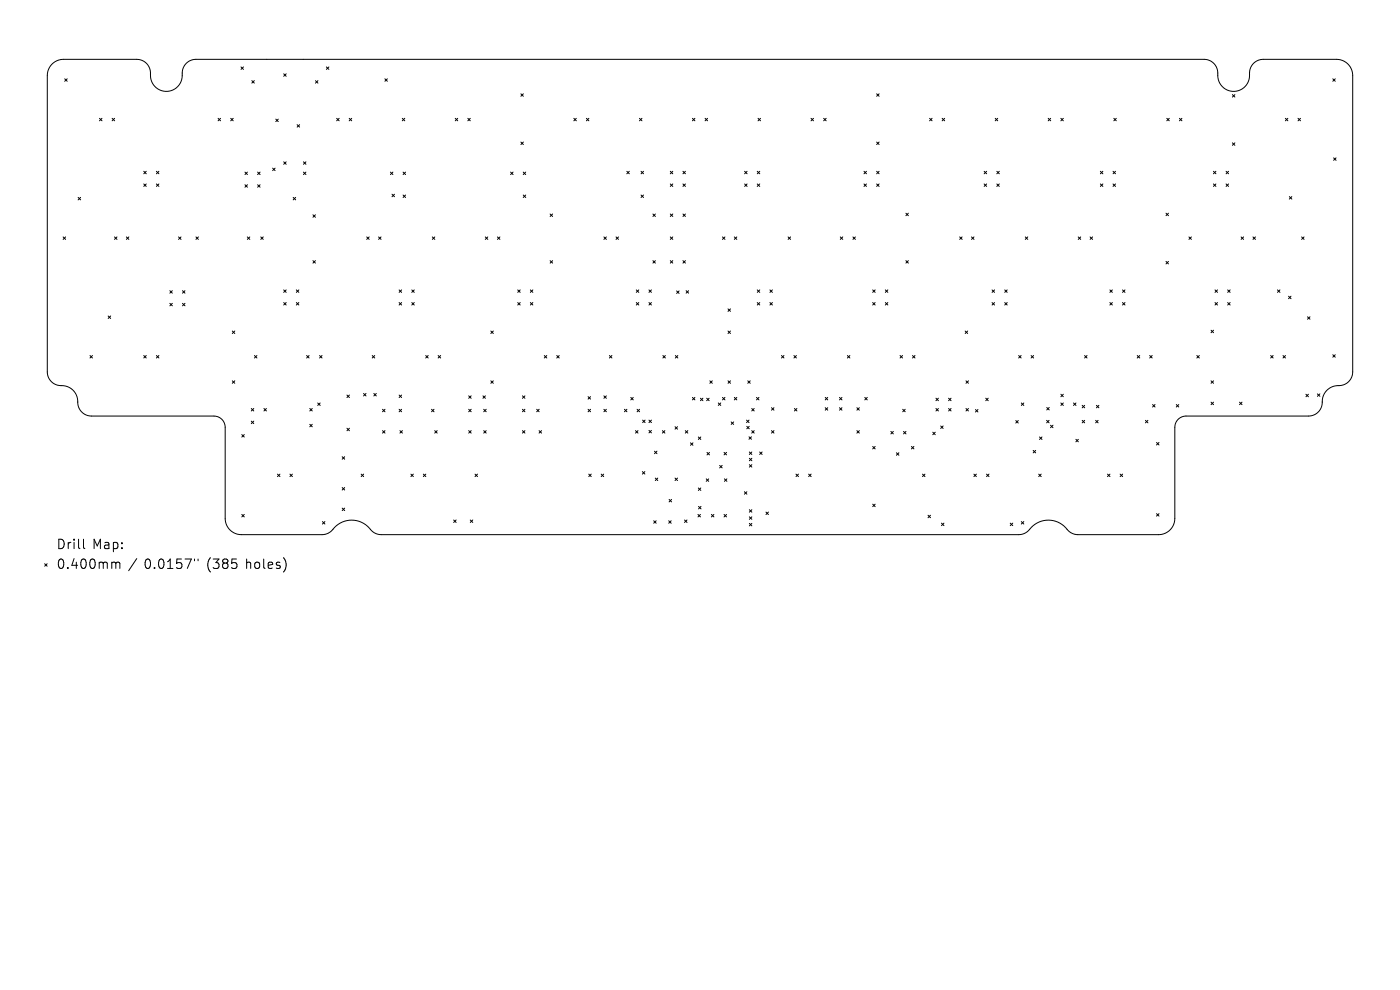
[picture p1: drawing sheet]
<svg xmlns="http://www.w3.org/2000/svg" width="297mm" height="210mm" viewBox="0 0 297 210" stroke-linecap="round" stroke-linejoin="round" font-family="sans-serif">
<defs><g id="words">
<g font-size="2.8">
<text x="12" y="116.9">Drill</text>
<text x="19.6" y="116.9">Map:</text>
<text x="12" y="121.1">0.400mm</text>
<text x="30.6" y="121.1">0.0157&quot;</text>
<text x="43.9" y="121.1">(385</text>
<text x="52.2" y="121.1">holes)</text>
</g>
</g></defs>
<g fill="none" stroke="#000" stroke-width=".21">
<path d="M11 13.7l1-.8 1.3-.3h15.7a3.1 3.1 0 0 1 2.9 3.8 3.4 3.4 0 0 0 3.9 3 3.4 3.4 0 0 0 2.9-3.9 2.91 2.91 0 0 1 2.9-2.9h213.8a3.1 3.1 0 0 1 3 3.8 3.4 3.4 0 0 0 3.8 3 3.4 3.4 0 0 0 2.9-3.9 2.9 2.9 0 0 1 2.9-2.9h15.5a3.4 3.4 0 0 1 3.5 3.4v62.9a2.96 2.96 0 0 1-3.3 2.9 3.5 3.5 0 0 0-3.2 3.9 2.91 2.91 0 0 1-2.9 2.6h-26a2.38 2.38 0 0 0-2.4 2.3v19.4a3.4 3.4 0 0 1-3.4 3.4h-17.1a3.6 3.6 0 0 1-2.9-1.8 5.1 5.1 0 0 0-7.6 1l-1 .6-1.1 .2h-135.2a3.6 3.6 0 0 1-2.9-1.8 5.1 5.1 0 0 0-7.6 1l-1 .6-1.1 .2h-17.1a3.4 3.4 0 0 1-3.4-3.4v-19.4a2.38 2.38 0 0 0-2.4-2.3h-26a2.96 2.96 0 0 1-2.9-3.3 3.5 3.5 0 0 0-4-3.2 2.91 2.91 0 0 1-2.5-2.9v-62.9l.3-1.2zM13.7 16.7l.6 .5M14.3 16.7l-.6 .5M51.1 14.2l.6 .5M51.7 14.2l-.6 .5M53.4 17.1l.6 .5M54 17.1l-.6 .5M60.2 15.7l.5 .5M60.7 15.7l-.5 .5M66.9 17.1l.6 .5M67.5 17.1l-.6 .5M69.2 14.2l.6 .5"/>
<path d="M69.8 14.2l-.6 .5M81.7 16.7l.5 .5M82.2 16.7l-.5 .5M110.5 19.9l.5 .5M111 19.9l-.5 .5M186 19.9l.5 .5M186.5 19.9l-.5 .5M282.7 16.7l.6 .5M283.3 16.7l-.6 .5M21.1 25.1l.5 .5M21.6 25.1l-.5 .5M23.8 25.1l.5 .5"/>
<path d="M24.3 25.1l-.5 .5M30.5 36.3l.5 .6M30.5 39l.5 .5M31 36.3l-.5 .6M31 39l-.5 .5M33.2 39l.5 .5M33.2 36.3l.5 .6M33.7 36.3l-.5 .6M33.7 39l-.5 .5M46.3 25.1l.5 .5M46.8 25.1l-.5 .5M48.9 25.1l.6 .5"/>
<path d="M49.5 25.1l-.6 .5M52 36.5l.5 .5M52 39.2l.5 .5M52.5 36.5l-.5 .5M52.5 39.2l-.5 .5M54.6 39.2l.6 .5M54.6 36.5l.6 .5M55.2 36.5l-.6 .5M55.2 39.2l-.6 .5M57.8 35.7l.6 .5M58.4 35.7l-.6 .5M58.5 25.3l.5 .5"/>
<path d="M59 25.3l-.5 .5M60.2 34.3l.5 .6M60.7 34.3l-.5 .6M63 26.4l.6 .6M63.6 26.4l-.6 .6M64.4 34.3l.5 .6M64.4 36.5l.5 .5M64.9 34.3l-.5 .6M64.9 36.5l-.5 .5M71.4 25.1l.5 .5M71.9 25.1l-.5 .5M74.1 25.1l.5 .5"/>
<path d="M74.6 25.1l-.5 .5M82.8 36.5l.6 .5M83.4 36.5l-.6 .5M85.3 25.1l.6 .5M85.5 36.5l.5 .5M85.9 25.1l-.6 .5M86 36.5l-.5 .5M96.6 25.1l.5 .5M97.1 25.1l-.5 .5M99.2 25.1l.6 .5M99.8 25.1l-.6 .5M108.3 36.5l.5 .5"/>
<path d="M108.8 36.5l-.5 .5M110.5 30.1l.5 .6M111 36.5l.5 .5M111 30.1l-.5 .6M111.5 36.5l-.5 .5M121.7 25.1l.6 .5M122.3 25.1l-.6 .5M124.4 25.1l.5 .5M124.9 25.1l-.5 .5M133 36.3l.5 .6M133.5 36.3l-.5 .6M135.7 25.1l.5 .5"/>
<path d="M136 36.3l.5 .6M136.2 25.1l-.5 .5M136.5 36.3l-.5 .6M142.2 36.3l.5 .6M142.2 39l.5 .5M142.7 36.3l-.5 .6M142.7 39l-.5 .5M144.9 39l.5 .5M144.9 36.3l.5 .6M145.4 39l-.5 .5M145.4 36.3l-.5 .6M146.9 25.1l.5 .5"/>
<path d="M147.4 25.1l-.5 .5M149.6 25.1l.5 .5M150.1 25.1l-.5 .5M158 36.3l.5 .6M158 39l.5 .5M158.5 36.3l-.5 .6M158.5 39l-.5 .5M160.6 39l.6 .5M160.6 36.3l.6 .6M160.8 25.1l.5 .5M161.2 36.3l-.6 .6M161.2 39l-.6 .5"/>
<path d="M161.3 25.1l-.5 .5M172.1 25.1l.5 .5M172.6 25.1l-.5 .5M174.7 25.1l.6 .5M175.3 25.1l-.6 .5M183.3 36.3l.5 .6M183.3 39l.5 .5M183.8 36.3l-.5 .6M183.8 39l-.5 .5M186 36.3l.5 .6M186 39l.5 .5M186 30.1l.5 .6"/>
<path d="M186.5 36.3l-.5 .6M186.5 30.1l-.5 .6M186.5 39l-.5 .5M197.2 25.1l.5 .5M197.7 25.1l-.5 .5M199.9 25.1l.5 .5M200.4 25.1l-.5 .5M208.8 36.3l.5 .6M208.8 39l.5 .5M209.3 36.3l-.5 .6M209.3 39l-.5 .5M211.1 25.1l.6 .5"/>
<path d="M211.5 36.3l.5 .6M211.5 39l.5 .5M211.7 25.1l-.6 .5M212 36.3l-.5 .6M212 39l-.5 .5M222.4 25.1l.5 .5M222.9 25.1l-.5 .5M225.1 25.1l.5 .5M225.6 25.1l-.5 .5M233.4 36.3l.6 .6M233.4 39l.6 .5M234 36.3l-.6 .6"/>
<path d="M234 39l-.6 .5M236.1 39l.6 .5M236.1 36.3l.6 .6M236.3 25.1l.5 .5M236.7 36.3l-.6 .6M236.7 39l-.6 .5M236.8 25.1l-.5 .5M247.5 25.1l.6 .5M248.1 25.1l-.6 .5M250.2 25.1l.5 .5M250.7 25.1l-.5 .5M257.4 36.3l.6 .6"/>
<path d="M257.4 39l.6 .5M258 36.3l-.6 .6M258 39l-.6 .5M260.1 39l.5 .5M260.1 36.3l.5 .6M260.6 36.3l-.5 .6M260.6 39l-.5 .5M261.4 20.1l.6 .5M261.4 30.3l.6 .5M262 20.1l-.6 .5M262 30.3l-.6 .5M272.7 25.1l.5 .5"/>
<path d="M273.2 25.1l-.5 .5M275.4 25.1l.5 .5M275.9 25.1l-.5 .5M282.9 33.5l.5 .5M283.4 33.5l-.5 .5M13.4 50.3l.5 .5M13.9 50.3l-.5 .5M16.6 41.9l.5 .5M17.1 41.9l-.5 .5M24.3 50.3l.5 .5M24.8 50.3l-.5 .5M26.8 50.3l.5 .5"/>
<path d="M27.3 50.3l-.5 .5M37.9 50.3l.5 .5M38.4 50.3l-.5 .5M41.6 50.3l.5 .5M42.1 50.3l-.5 .5M52.5 50.3l.5 .5M53 50.3l-.5 .5M55.3 50.3l.5 .5M55.8 50.3l-.5 .5M62.2 41.9l.5 .5M62.7 41.9l-.5 .5M66.4 45.6l.5 .5"/>
<path d="M66.4 55.3l.5 .5M66.9 55.3l-.5 .5M66.9 45.6l-.5 .5M77.8 50.3l.5 .5M78.3 50.3l-.5 .5M80.3 50.3l.5 .5M80.8 50.3l-.5 .5M83.2 41.2l.5 .5M83.7 41.2l-.5 .5M85.5 41.4l.5 .5M86 41.4l-.5 .5M91.7 50.3l.5 .5"/>
<path d="M92.2 50.3l-.5 .5M103 50.3l.5 .5M103.5 50.3l-.5 .5M105.5 50.3l.6 .5M106.1 50.3l-.6 .5M111 41.4l.5 .5M111.5 41.4l-.5 .5M116.7 45.4l.5 .5M116.7 55.3l.5 .5M117.2 45.4l-.5 .5M117.2 55.3l-.5 .5M128.1 50.3l.5 .5"/>
<path d="M128.6 50.3l-.5 .5M130.7 50.3l.5 .5M131.2 50.3l-.5 .5M136 41.4l.5 .5M136.5 41.4l-.5 .5M138.5 45.4l.5 .5M138.5 55.3l.5 .5M139 45.4l-.5 .5M139 55.3l-.5 .5M142.2 45.4l.5 .5M142.2 50.3l.5 .5M142.2 55.3l.5 .5"/>
<path d="M142.7 45.4l-.5 .5M142.7 50.3l-.5 .5M142.7 55.3l-.5 .5M144.9 45.4l.5 .5M144.9 55.3l.5 .5M145.4 45.4l-.5 .5M145.4 55.3l-.5 .5M153.3 50.3l.5 .5M153.8 50.3l-.5 .5M155.8 50.3l.5 .5M156.3 50.3l-.5 .5M167.2 50.3l.5 .5"/>
<path d="M167.7 50.3l-.5 .5M178.3 50.3l.5 .5M178.8 50.3l-.5 .5M180.9 50.3l.6 .5M181.5 50.3l-.6 .5M192.2 45.2l.5 .6M192.2 55.3l.5 .5M192.7 55.3l-.5 .5M192.7 45.2l-.5 .6M203.6 50.3l.5 .5M204.1 50.3l-.5 .5M206.1 50.3l.5 .5"/>
<path d="M206.6 50.3l-.5 .5M217.5 50.3l.5 .5M218 50.3l-.5 .5M228.7 50.3l.6 .5M229.3 50.3l-.6 .5M231.3 50.3l.5 .5M231.8 50.3l-.5 .5M247.4 45.2l.5 .6M247.4 55.5l.5 .5M247.9 45.2l-.5 .6M247.9 55.5l-.5 .5M252.2 50.3l.6 .5"/>
<path d="M252.8 50.3l-.6 .5M263.3 50.3l.5 .5M263.8 50.3l-.5 .5M265.8 50.3l.5 .5M266.3 50.3l-.5 .5M273.5 41.7l.6 .5M274.1 41.7l-.6 .5M276.1 50.3l.6 .5M276.7 50.3l-.6 .5M19.1 75.4l.5 .5M19.6 75.4l-.5 .5M23 67l.5 .6"/>
<path d="M23.5 67l-.5 .6M30.5 75.4l.5 .5M31 75.4l-.5 .5M33.2 75.4l.5 .5M33.7 75.4l-.5 .5M36 61.7l.6 .5M36 64.3l.6 .6M36.6 61.7l-.6 .5M36.6 64.3l-.6 .6M38.7 64.3l.5 .6M38.7 61.7l.5 .5M39.2 61.7l-.5 .5"/>
<path d="M39.2 64.3l-.5 .6M49.3 70.2l.5 .5M49.8 70.2l-.5 .5M54 75.4l.5 .5M54.5 75.4l-.5 .5M60.2 61.5l.5 .5M60.2 64.2l.5 .5M60.7 61.5l-.5 .5M60.7 64.2l-.5 .5M62.9 64.2l.5 .5M62.9 61.5l.5 .5M63.4 61.5l-.5 .5"/>
<path d="M63.4 64.2l-.5 .5M65 75.4l.6 .5M65.6 75.4l-.6 .5M67.8 75.4l.5 .5M68.3 75.4l-.5 .5M79 75.4l.5 .5M79.5 75.4l-.5 .5M84.7 61.5l.5 .5M84.7 64.2l.5 .5M85.2 61.5l-.5 .5M85.2 64.2l-.5 .5M87.4 64.2l.5 .5"/>
<path d="M87.4 61.5l.5 .5M87.9 61.5l-.5 .5M87.9 64.2l-.5 .5M90.3 75.4l.5 .5M90.8 75.4l-.5 .5M93 75.4l.5 .5M93.5 75.4l-.5 .5M104.1 70.2l.6 .5M104.7 70.2l-.6 .5M109.8 61.5l.6 .5M109.8 64.2l.6 .5M110.4 61.5l-.6 .5"/>
<path d="M110.4 64.2l-.6 .5M112.5 64.2l.5 .5M112.5 61.5l.5 .5M113 61.5l-.5 .5M113 64.2l-.5 .5M115.5 75.4l.5 .5M116 75.4l-.5 .5M118.1 75.4l.5 .5M118.6 75.4l-.5 .5M129.3 75.4l.5 .5M129.8 75.4l-.5 .5M135 61.5l.5 .5"/>
<path d="M135 64.2l.5 .5M135.5 61.5l-.5 .5M135.5 64.2l-.5 .5M137.7 64.2l.5 .5M137.7 61.5l.5 .5M138.2 61.5l-.5 .5M138.2 64.2l-.5 .5M140.6 75.4l.6 .5M141.2 75.4l-.6 .5M143.3 75.4l.5 .5M143.5 61.7l.6 .5M143.8 75.4l-.5 .5"/>
<path d="M144.1 61.7l-.6 .5M145.6 61.7l.5 .5M146.1 61.7l-.5 .5M154.4 65.5l.6 .5M154.4 70.2l.6 .5M155 65.5l-.6 .5M155 70.2l-.6 .5M160.6 61.5l.6 .5M160.6 64.2l.6 .5M161.2 61.5l-.6 .5M161.2 64.2l-.6 .5M163.3 64.2l.6 .5"/>
<path d="M163.3 61.5l.6 .5M163.9 61.5l-.6 .5M163.9 64.2l-.6 .5M165.8 75.4l.5 .5M166.3 75.4l-.5 .5M168.4 75.4l.6 .5M169 75.4l-.6 .5M179.8 75.4l.5 .5M180.3 75.4l-.5 .5M185.1 61.5l.6 .5M185.1 64.2l.6 .5M185.7 61.5l-.6 .5"/>
<path d="M185.7 64.2l-.6 .5M187.8 64.2l.5 .5M187.8 61.5l.5 .5M188.3 61.5l-.5 .5M188.3 64.2l-.5 .5M190.9 75.4l.6 .5M191.5 75.4l-.6 .5M193.6 75.4l.5 .5M194.1 75.4l-.5 .5M204.8 70.2l.5 .5M205.3 70.2l-.5 .5M210.5 61.5l.5 .5"/>
<path d="M210.5 64.2l.5 .5M211 61.5l-.5 .5M211 64.2l-.5 .5M213.1 64.2l.6 .5M213.1 61.5l.6 .5M213.7 61.5l-.6 .5M213.7 64.2l-.6 .5M216.1 75.4l.5 .5M216.6 75.4l-.5 .5M218.7 75.4l.6 .5M219.3 75.4l-.6 .5M230.1 75.4l.5 .5"/>
<path d="M230.6 75.4l-.5 .5M235.5 61.5l.5 .5M235.5 64.2l.5 .5M236 61.5l-.5 .5M236 64.2l-.5 .5M238.1 64.2l.6 .5M238.1 61.5l.6 .5M238.7 61.5l-.6 .5M238.7 64.2l-.6 .5M241.3 75.4l.5 .5M241.8 75.4l-.5 .5M243.9 75.4l.5 .5"/>
<path d="M244.4 75.4l-.5 .5M253.9 75.4l.5 .5M254.4 75.4l-.5 .5M256.9 70l.5 .6M257.4 70l-.5 .6M257.8 61.5l.5 .5M257.8 64.2l.5 .5M258.3 61.5l-.5 .5M258.3 64.2l-.5 .5M260.4 64.2l.6 .5M260.4 61.5l.6 .5M261 61.5l-.6 .5"/>
<path d="M261 64.2l-.6 .5M269.6 75.4l.5 .5M270.1 75.4l-.5 .5M271 61.5l.5 .5M271.5 61.5l-.5 .5M272.2 75.4l.5 .5M272.7 75.4l-.5 .5M273.4 62.8l.5 .6M273.9 62.8l-.5 .6M277.4 67.2l.5 .5M277.9 67.2l-.5 .5M282.7 75.2l.6 .6"/>
<path d="M283.3 75.2l-.6 .6M49.3 80.8l.5 .5M49.8 80.8l-.5 .5M51.3 92.2l.5 .5M51.8 92.2l-.5 .5M53.3 86.7l.5 .5M53.3 89.3l.5 .6M53.8 86.7l-.5 .5M53.8 89.3l-.5 .6M56 86.7l.5 .5M56.5 86.7l-.5 .5M65.7 86.7l.5 .5"/>
<path d="M65.7 90l.5 .5M66.2 86.7l-.5 .5M66.2 90l-.5 .5M67.4 85.5l.5 .5M67.9 85.5l-.5 .5M72.6 96.9l.5 .5M73.1 96.9l-.5 .5M73.6 83.8l.5 .5M73.6 90.8l.5 .6M74.1 83.8l-.5 .5M74.1 90.8l-.5 .6M77.1 83.5l.6 .5"/>
<path d="M77.7 83.5l-.6 .5M79.3 83.5l.5 .5M79.8 83.5l-.5 .5M81.1 86.8l.6 .5M81.1 91.3l.6 .6M81.7 86.8l-.6 .5M81.7 91.3l-.6 .6M84.7 83.8l.5 .5M84.7 86.8l.5 .5M84.8 91.3l.6 .6M85.2 83.8l-.5 .5M85.2 86.8l-.5 .5"/>
<path d="M85.4 91.3l-.6 .6M91.5 86.8l.6 .5M92.1 86.8l-.6 .5M92.2 91.3l.5 .6M92.7 91.3l-.5 .6M99.4 84l.6 .5M99.4 86.8l.6 .5M99.4 91.3l.6 .6M100 84l-.6 .5M100 86.8l-.6 .5M100 91.3l-.6 .6M102.4 84l.6 .5"/>
<path d="M102.6 86.8l.5 .5M102.6 91.3l.5 .6M103 84l-.6 .5M103.1 86.8l-.5 .5M103.1 91.3l-.5 .6M104.1 80.8l.6 .5M104.7 80.8l-.6 .5M110.8 84l.6 .5M110.8 86.8l.6 .5M110.8 91.3l.6 .6M111.4 84l-.6 .5M111.4 86.8l-.6 .5"/>
<path d="M111.4 91.3l-.6 .6M113.9 86.8l.5 .5M114.4 91.3l.5 .6M114.4 86.8l-.5 .5M114.9 91.3l-.5 .6M124.8 84.1l.5 .6M124.8 86.8l.5 .5M125.3 84.1l-.5 .6M125.3 86.8l-.5 .5M128.1 84l.5 .5M128.1 86.8l.5 .5M128.6 84l-.5 .5"/>
<path d="M128.6 86.8l-.5 .5M132.5 86.8l.5 .5M133 86.8l-.5 .5M133.8 84.3l.5 .5M134.3 84.3l-.5 .5M134.8 91.3l.5 .6M135.2 86.8l.5 .5M135.3 91.3l-.5 .6M135.7 86.8l-.5 .5M136.3 89.1l.6 .5M136.9 89.1l-.6 .5M137.7 89.1l.5 .5"/>
<path d="M137.7 91.3l.5 .5M138.2 89.1l-.5 .5M138.2 91.3l-.5 .5M138.8 95.7l.6 .5M139.4 95.7l-.6 .5M140.5 91.3l.6 .6M141.1 91.3l-.6 .6M143.2 90.5l.5 .5M143.7 90.5l-.5 .5M145.4 91.3l.5 .6M145.9 91.3l-.5 .6M146.5 93.9l.5 .6"/>
<path d="M146.9 84.3l.5 .5M147 93.9l-.5 .6M147.4 84.3l-.5 .5M148.1 92.7l.6 .5M148.6 84.5l.5 .5M148.7 92.7l-.6 .5M149.1 84.5l-.5 .5M149.9 84.5l.5 .5M150 96l.5 .5M150.4 84.5l-.5 .5M150.5 96l-.5 .5M150.6 80.8l.5 .5"/>
<path d="M151.1 80.8l-.5 .5M152.4 85.5l.5 .5M152.7 98.7l.5 .6M152.9 85.5l-.5 .5M153.2 98.7l-.5 .6M153.3 84.3l.5 .5M153.6 96l.5 .5M153.8 84.3l-.5 .5M154.1 96l-.5 .5M154.4 80.8l.6 .5M155 80.8l-.6 .5M155.1 89.5l.5 .5"/>
<path d="M155.6 89.5l-.5 .5M155.8 84.3l.5 .5M156.3 84.3l-.5 .5M158.4 89.1l.5 .5M158.4 90.4l.6 .6M158.6 80.8l.6 .5M158.9 92.7l.5 .5M158.9 89.1l-.5 .5M159 90.4l-.6 .6M159 98.6l.5 .5M159 95.9l.5 .5M159 97.2l.5 .5"/>
<path d="M159.2 80.8l-.6 .5M159.4 92.7l-.5 .5M159.5 86.7l.5 .5M159.5 91.3l.5 .6M159.5 95.9l-.5 .5M159.5 98.6l-.5 .5M159.5 97.2l-.5 .5M160 86.7l-.5 .5M160 91.3l-.5 .6M160.5 84.3l.5 .5M161 84.3l-.5 .5M161.2 95.9l.5 .5"/>
<path d="M161.7 95.9l-.5 .5M163.7 86.5l.5 .5M163.7 91.3l.5 .6M164.2 86.5l-.5 .5M164.2 91.3l-.5 .6M168.5 86.7l.6 .5M169.1 86.7l-.6 .5M175.1 84.3l.5 .5M175.1 86.5l.5 .5M175.6 84.3l-.5 .5M175.6 86.5l-.5 .5M178.1 84.3l.5 .5"/>
<path d="M178.1 86.5l.5 .5M178.6 84.3l-.5 .5M178.6 86.5l-.5 .5M181.8 86.5l.5 .5M181.8 91.3l.5 .6M182.3 86.5l-.5 .5M182.3 91.3l-.5 .6M183.5 84.3l.5 .5M184 84.3l-.5 .5M185.1 94.7l.6 .5M185.7 94.7l-.6 .5M189 91.5l.5 .5"/>
<path d="M189.5 91.5l-.5 .5M190.2 96l.5 .6M190.7 96l-.5 .6M191.5 86.8l.5 .5M191.7 91.5l.5 .5M192 86.8l-.5 .5M192.2 91.5l-.5 .5M193.4 94.7l.5 .5M193.9 94.7l-.5 .5M197.9 91.7l.5 .5M198.4 91.7l-.5 .5M198.6 84.5l.5 .5"/>
<path d="M198.6 86.7l.5 .5M199.1 84.5l-.5 .5M199.1 86.7l-.5 .5M199.6 90.4l.5 .5M200.1 90.4l-.5 .5M201.2 84.5l.6 .5M201.2 86.7l.6 .5M201.8 84.5l-.6 .5M201.8 86.7l-.6 .5M204.9 80.8l.6 .5M204.9 86.7l.6 .5M205.5 80.8l-.6 .5"/>
<path d="M205.5 86.7l-.6 .5M206.9 86.9l.6 .5M207.5 86.9l-.6 .5M209.1 84.5l.5 .5M209.6 84.5l-.5 .5M215.5 89.2l.5 .5M216 89.2l-.5 .5M216.7 85.5l.5 .5M217.2 85.5l-.5 .5M219.2 95.5l.5 .6M219.7 95.5l-.5 .6M220.5 92.7l.6 .5"/>
<path d="M221.1 92.7l-.6 .5M222 89.2l.6 .5M222.1 86.4l.5 .6M222.6 89.2l-.6 .5M222.6 86.4l-.5 .6M222.9 90.2l.5 .5M223.4 90.2l-.5 .5M225.1 83.6l.5 .6M225.1 85.5l.5 .5M225.6 83.6l-.5 .6M225.6 85.5l-.5 .5M227.7 85.5l.6 .5"/>
<path d="M228.2 93.2l.6 .5M228.3 85.5l-.6 .5M228.8 93.2l-.6 .5M229.6 86l.5 .5M229.6 89.2l.5 .5M230.1 86l-.5 .5M230.1 89.2l-.5 .5M232.4 89.2l.6 .5M232.6 86l.5 .5M233 89.2l-.6 .5M233.1 86l-.5 .5M243 89.2l.5 .5"/>
<path d="M243.5 89.2l-.5 .5M244.5 85.8l.5 .5M245 85.8l-.5 .5M245.3 93.9l.6 .5M245.9 93.9l-.6 .5M249.5 85.8l.6 .5M250.1 85.8l-.6 .5M256.9 80.8l.5 .5M256.9 85.3l.5 .5M257.4 80.8l-.5 .5M257.4 85.3l-.5 .5M263 85.3l.5 .5"/>
<path d="M263.5 85.3l-.5 .5M277 83.6l.6 .6M277.6 83.6l-.6 .6M279.5 83.6l.5 .5M280 83.6l-.5 .5M9.5 119.6l.5 .5M10 119.6l-.5 .5M17.7 114.4v1.7l.3 .3M24.3 119.3l.3 .2M24.6 119.5v1.1M24.6 119.5l.3-.2h.4l.1 1.3M29 118.5l-1.7 2.6"/>
<path d="M41.3 118.6v.4M42 118.6v.4M51.3 109.1l.5 .6M51.8 109.1l-.5 .6M58.9 100.6l.5 .5M59.4 100.6l-.5 .5M60.6 119.2v1.3M61.5 100.6l.5 .5M62 100.6l-.5 .5M68.4 110.6l.5 .6M68.9 110.6l-.5 .6M72.6 103.4l.5 .6"/>
<path d="M72.6 107.8l.5 .5M73.1 103.4l-.5 .6M73.1 107.8l-.5 .5M76.6 100.6l.5 .5M77.1 100.6l-.5 .5M87.2 100.6l.5 .5M87.7 100.6l-.5 .5M89.8 100.6l.5 .5M90.3 100.6l-.5 .5M96.2 110.3l.6 .5M96.8 110.3l-.6 .5M99.8 110.3l.5 .5"/>
<path d="M100.3 110.3l-.5 .5M100.8 100.6l.5 .5M101.3 100.6l-.5 .5M124.9 100.6l.5 .5M125.4 100.6l-.5 .5M127.5 100.6l.6 .5M128.1 100.6l-.6 .5M136.3 100l.5 .6M136.8 100l-.5 .6M138.7 110.5l.5 .5M139 101.4l.5 .5M139.2 110.5l-.5 .5"/>
<path d="M139.5 101.4l-.5 .5M141.9 110.5l.5 .5M141.9 105.9l.6 .6M142.4 110.5l-.5 .5M142.5 105.9l-.6 .6M143.2 101.4l.5 .5M143.7 101.4l-.5 .5M145.2 110.3l.5 .5M145.7 110.3l-.5 .5M148.1 109.1l.5 .6M148.1 103.5l.6 .5M148.2 107.4l.5 .6"/>
<path d="M148.6 109.1l-.5 .6M148.7 103.5l-.6 .5M148.7 107.4l-.5 .6M149.8 101.6l.5 .5M150.3 101.6l-.5 .5M150.9 109.1l.5 .6M151.4 109.1l-.5 .6M153.6 109.1l.5 .6M153.7 101.6l.5 .5M154.1 109.1l-.5 .6M154.2 101.6l-.5 .5M157.9 104.3l.5 .5"/>
<path d="M158.4 104.3l-.5 .5M159 108.1l.5 .5M159 109.6l.5 .6M159 111l.5 .6M159.5 108.1l-.5 .5M159.5 109.6l-.5 .6M159.5 111l-.5 .6M162.5 108.6l.5 .6M163 108.6l-.5 .6M168.9 100.6l.5 .5M169.4 100.6l-.5 .5M171.6 100.6l.5 .5"/>
<path d="M172.1 100.6l-.5 .5M185.1 106.9l.6 .6M185.7 106.9l-.6 .6M195.7 100.6l.5 .5M196.2 100.6l-.5 .5M196.9 109.3l.5 .5M197.4 109.3l-.5 .5M199.7 111l.6 .5M200.3 111l-.6 .5M206.6 100.6l.5 .5M207.1 100.6l-.5 .5M209.3 100.6l.5 .5"/>
<path d="M209.8 100.6l-.5 .5M214.3 111l.5 .5M214.8 111l-.5 .5M216.7 110.6l.5 .6M217.2 110.6l-.5 .6M220.4 100.6l.5 .5M220.9 100.6l-.5 .5M234.9 100.6l.6 .5M235.5 100.6l-.6 .5M237.6 100.6l.6 .5M238.2 100.6l-.6 .5M245.3 109l.6 .5"/>
<path d="M245.9 109l-.6 .5"/>
</g>
<use href="#words"/>
</svg>
